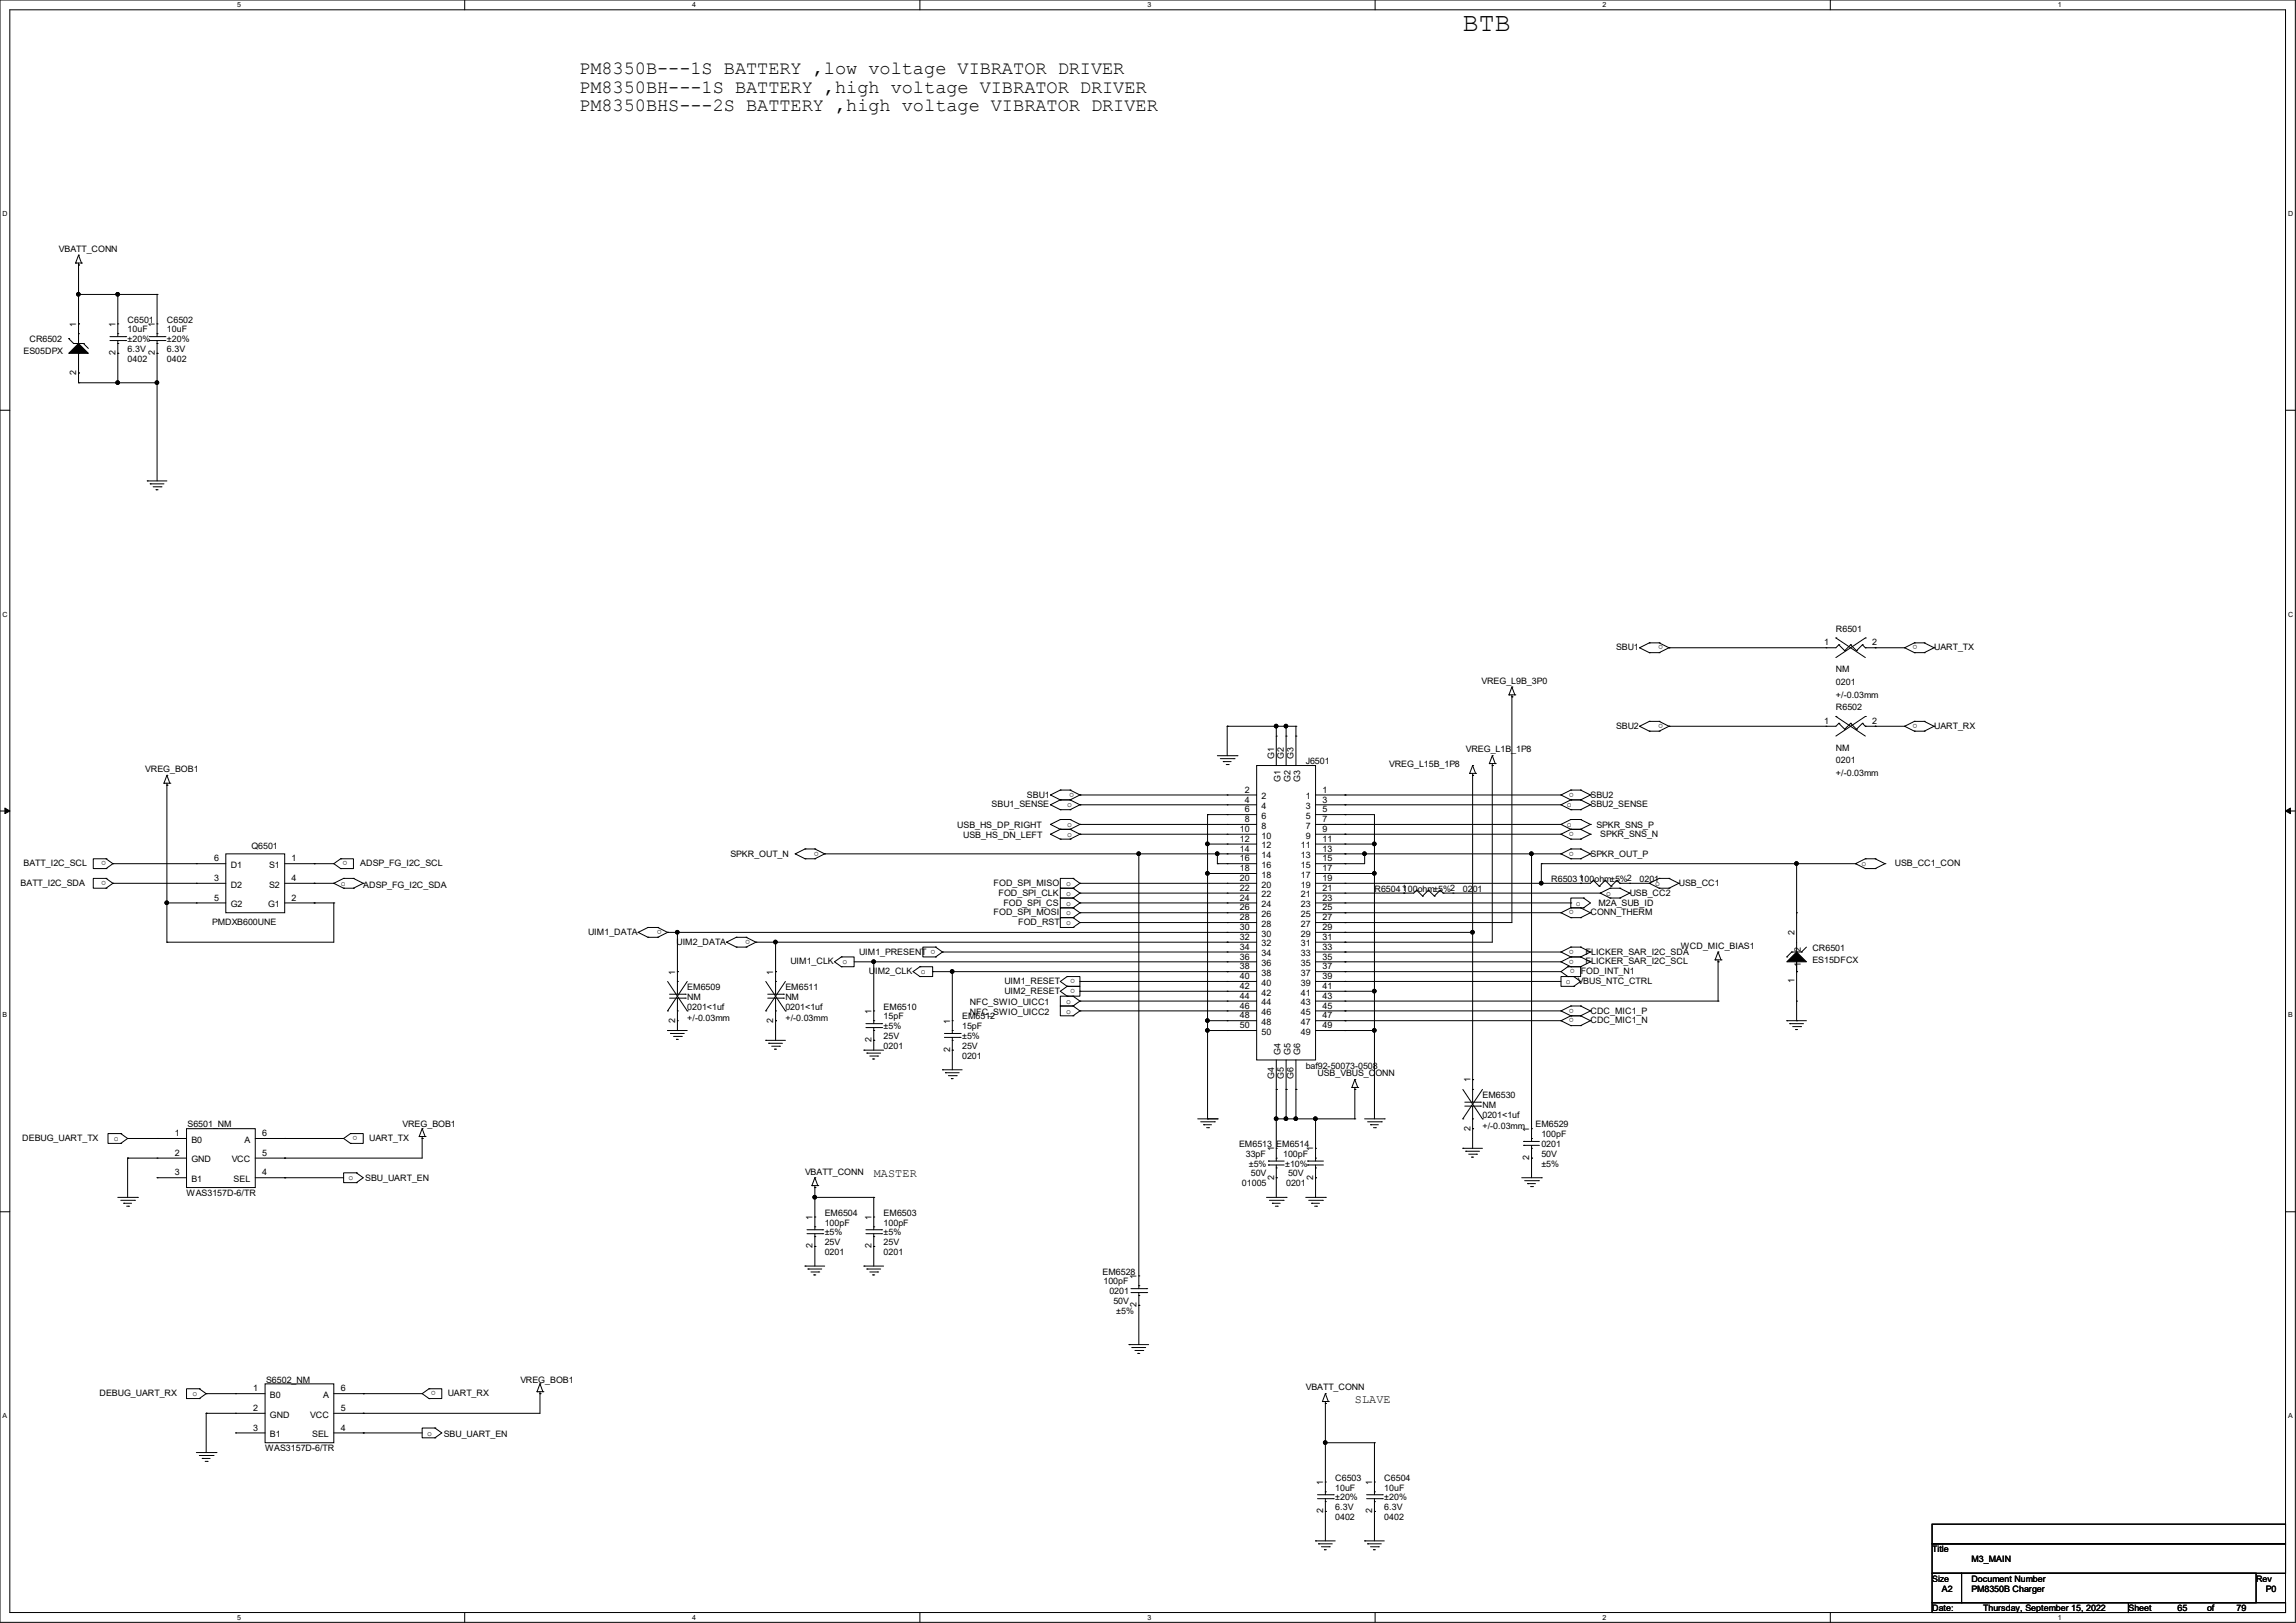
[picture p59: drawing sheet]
<svg xmlns="http://www.w3.org/2000/svg" width="297mm" height="210mm" viewBox="0 0 297 210" stroke-linecap="round" stroke-linejoin="round" font-family="sans-serif">
<defs><g id="words">
<text font-size="3.4" x="189.2" y="4">BTB</text>
<g font-size="2.4">
<text x="74.9" y="9.6">PM8350B---1S BATTERY ,low voltage VIBRATOR DRIVER</text>
<text x="74.9" y="12">PM8350BH---1S BATTERY ,high voltage VIBRATOR DRIVER</text>
<text x="74.9" y="14.4">PM8350BHS---2S BATTERY ,high voltage VIBRATOR DRIVER</text>
</g>
<g font-size="1.5">
<text x="113" y="152.4">MASTER</text>
<text x="175.3" y="181.6">SLAVE</text>
</g>
<g font-size="1.1">
<text x="7.6" y="32.6">VBATT_CONN</text>
<text x="16.5" y="41.7">C6501</text>
<text x="21.6" y="41.7">C6502</text>
<text x="3" y="45.8">ES05DPX</text>
<text x="3.8" y="44.3">CR6502</text>
<text x="9.9" y="42.3" transform="rotate(-90 9.9 42.3)">1</text>
<text x="14.9" y="46" transform="rotate(-90 14.9 46)">2</text>
<text x="14.9" y="42.3" transform="rotate(-90 14.9 42.3)">1</text>
<text x="16.5" y="43">10uF</text>
<text x="16.5" y="46.8">0402</text>
<text x="16.5" y="45.6">6.3V</text>
<text x="16.5" y="44.3">±20%</text>
<text x="20" y="46" transform="rotate(-90 20 46)">2</text>
<text x="20" y="42.3" transform="rotate(-90 20 42.3)">1</text>
<text x="21.6" y="43">10uF</text>
<text x="21.6" y="46.8">0402</text>
<text x="21.6" y="45.6">6.3V</text>
<text x="21.6" y="44.3">±20%</text>
<text x="9.9" y="48.5" transform="rotate(-90 9.9 48.5)">2</text>
<text x="215.1" y="83.5" transform="rotate(-180 215.1 83.5)">o</text>
<text x="236" y="83.5">1</text>
<text x="237.5" y="81.7">R6501</text>
<text x="242.2" y="83.5">2</text>
<text x="248" y="83.5" transform="rotate(-180 248 83.5)">o</text>
<text x="191.6" y="88.5">VREG_L9B_3P0</text>
<text x="209" y="84.2">SBU1</text>
<text x="237.5" y="87">NM</text>
<text x="237.5" y="88.6">0201</text>
<text x="250.2" y="84.2">UART_TX</text>
<text x="209" y="94.3">SBU2</text>
<text x="215.1" y="93.7" transform="rotate(-180 215.1 93.7)">o</text>
<text x="236" y="93.7">1</text>
<text x="237.5" y="91.9">R6502</text>
<text x="237.5" y="90.3">+/-0.03mm</text>
<text x="242.2" y="93.7">2</text>
<text x="248" y="93.7" transform="rotate(-180 248 93.7)">o</text>
<text x="250.2" y="94.3">UART_RX</text>
<text x="18.8" y="99.9">VREG_BOB1</text>
<text x="164.8" y="98.2" transform="rotate(-90 164.8 98.2)">G1</text>
<text x="165.7" y="101.2" transform="rotate(-90 165.7 101.2)">G1</text>
<text x="166.1" y="98.2" transform="rotate(-90 166.1 98.2)">G2</text>
<text x="166.9" y="101.2" transform="rotate(-90 166.9 101.2)">G2</text>
<text x="167.3" y="98.2" transform="rotate(-90 167.3 98.2)">G3</text>
<text x="168.2" y="101.2" transform="rotate(-90 168.2 101.2)">G3</text>
<text x="168.9" y="98.9">J6501</text>
<text x="179.7" y="99.3">VREG_L15B_1P8</text>
<text x="189.6" y="97.4">VREG_L1B_1P8</text>
<text x="237.5" y="97.1">NM</text>
<text x="237.5" y="98.8">0201</text>
<text x="237.5" y="100.4">+/-0.03mm</text>
<text x="123.8" y="107.1">USB_HS_DP_RIGHT</text>
<text x="128.3" y="104.5">SBU1_SENSE</text>
<text x="132.8" y="103.2">SBU1</text>
<text x="138.1" y="104.5">o</text>
<text x="138.1" y="107">o</text>
<text x="138.9" y="102.6" transform="rotate(-180 138.9 102.6)">o</text>
<text x="160.4" y="107.7">10</text>
<text x="161" y="102.6">2</text>
<text x="161" y="103.8">4</text>
<text x="161" y="105.1">6</text>
<text x="161" y="106.4">8</text>
<text x="163.2" y="103.4">2</text>
<text x="163.2" y="104.7">4</text>
<text x="163.2" y="106">6</text>
<text x="163.2" y="107.2">8</text>
<text x="168.9" y="103.4">1</text>
<text x="168.9" y="104.7">3</text>
<text x="168.9" y="106">5</text>
<text x="168.9" y="107.2">7</text>
<text x="171.1" y="102.6">1</text>
<text x="171.1" y="103.8">3</text>
<text x="171.1" y="105.1">5</text>
<text x="171.1" y="106.4">7</text>
<text x="171.1" y="107.7">9</text>
<text x="202.7" y="104.5">o</text>
<text x="202.7" y="107">o</text>
<text x="203.6" y="102.6" transform="rotate(-180 203.6 102.6)">o</text>
<text x="203.6" y="107.7" transform="rotate(-180 203.6 107.7)">o</text>
<text x="205.7" y="103.2">SBU2</text>
<text x="205.7" y="104.5">SBU2_SENSE</text>
<text x="206.5" y="107.1">SPKR_SNS_P</text>
<text x="3" y="112.1">BATT_I2C_SCL</text>
<text x="13.7" y="111.5" transform="rotate(-180 13.7 111.5)">o</text>
<text x="27.7" y="111.5">6</text>
<text x="29.8" y="112.3">D1</text>
<text x="32.5" y="109.8">Q6501</text>
<text x="34.8" y="112.3">S1</text>
<text x="37.7" y="111.5">1</text>
<text x="45" y="111.5" transform="rotate(-180 45 111.5)">o</text>
<text x="46.6" y="112.1">ADSP_FG_I2C_SCL</text>
<text x="94.5" y="110.8">SPKR_OUT_N</text>
<text x="105.9" y="110.2" transform="rotate(-180 105.9 110.2)">o</text>
<text x="124.6" y="108.4">USB_HS_DN_LEFT</text>
<text x="138.1" y="108.3">o</text>
<text x="160.4" y="108.9">12</text>
<text x="160.4" y="110.2">14</text>
<text x="160.4" y="111.5">16</text>
<text x="160.4" y="112.7">18</text>
<text x="163.2" y="108.5">10</text>
<text x="163.2" y="109.8">12</text>
<text x="163.2" y="111">14</text>
<text x="163.2" y="112.3">16</text>
<text x="163.2" y="113.6">18</text>
<text x="168.3" y="109.8">11</text>
<text x="168.3" y="111">13</text>
<text x="168.3" y="112.3">15</text>
<text x="168.3" y="113.6">17</text>
<text x="168.9" y="108.5">9</text>
<text x="171.1" y="108.9">11</text>
<text x="171.1" y="110.2">13</text>
<text x="171.1" y="111.5">15</text>
<text x="171.1" y="112.7">17</text>
<text x="203.6" y="110.2" transform="rotate(-180 203.6 110.2)">o</text>
<text x="205.7" y="110.8">SPKR_OUT_P</text>
<text x="207" y="108.3">SPKR_SNS_N</text>
<text x="240.8" y="112.1">o</text>
<text x="245.1" y="112.1">USB_CC1_CON</text>
<text x="2.7" y="114.6">BATT_I2C_SDA</text>
<text x="13.7" y="114" transform="rotate(-180 13.7 114)">o</text>
<text x="27.4" y="119.7">PMDXB600UNE</text>
<text x="27.7" y="114">3</text>
<text x="27.7" y="116.5">5</text>
<text x="29.8" y="114.9">D2</text>
<text x="29.8" y="117.4">G2</text>
<text x="34.7" y="117.4">G1</text>
<text x="34.8" y="114.9">S2</text>
<text x="37.7" y="116.5">2</text>
<text x="37.7" y="114">4</text>
<text x="44.1" y="114.6">o</text>
<text x="47" y="114.9">ADSP_FG_I2C_SDA</text>
<text x="128.5" y="114.6">FOD_SPI_MISO</text>
<text x="128.5" y="118.5">FOD_SPI_MOSI</text>
<text x="129.2" y="115.9">FOD_SPI_CLK</text>
<text x="129.8" y="117.2">FOD_SPI_CS</text>
<text x="131.7" y="119.7">FOD_RST</text>
<text x="137.9" y="114.6">o</text>
<text x="137.9" y="115.9">o</text>
<text x="137.9" y="117.2">o</text>
<text x="137.9" y="118.5">o</text>
<text x="137.9" y="119.7">o</text>
<text x="160.4" y="114">20</text>
<text x="160.4" y="115.3">22</text>
<text x="160.4" y="116.5">24</text>
<text x="160.4" y="117.8">26</text>
<text x="160.4" y="119.1">28</text>
<text x="163.2" y="114.9">20</text>
<text x="163.2" y="116.1">22</text>
<text x="163.2" y="117.4">24</text>
<text x="163.2" y="118.7">26</text>
<text x="163.2" y="119.9">28</text>
<text x="168.3" y="114.9">19</text>
<text x="168.3" y="116.1">21</text>
<text x="168.3" y="117.4">23</text>
<text x="168.3" y="118.7">25</text>
<text x="168.3" y="119.9">27</text>
<text x="171.1" y="114">19</text>
<text x="171.1" y="115.3">21</text>
<text x="171.1" y="116.5">23</text>
<text x="171.1" y="117.8">25</text>
<text x="171.1" y="119.1">27</text>
<text x="177.8" y="115.4">R6504 100ohm±5%2</text>
<text x="181.4" y="115.3">1</text>
<text x="189.2" y="115.4">0201</text>
<text x="200.7" y="114.1">R6503 100ohm±5%2</text>
<text x="203.6" y="117.8" transform="rotate(-180 203.6 117.8)">o</text>
<text x="203.8" y="117.2">o</text>
<text x="204.2" y="114">1</text>
<text x="205.7" y="118.5">CONN_THERM</text>
<text x="206.8" y="117.2">M2A_SUB_ID</text>
<text x="207.8" y="115.9">o</text>
<text x="210.8" y="115.9">USB_CC2</text>
<text x="212.1" y="114.1">0201</text>
<text x="214.1" y="114.6">o</text>
<text x="217.2" y="114.6">USB_CC1</text>
<text x="76.1" y="121">UIM1_DATA</text>
<text x="85.6" y="120.4" transform="rotate(-180 85.6 120.4)">o</text>
<text x="87.5" y="122.3">UIM2_DATA</text>
<text x="97" y="121.6" transform="rotate(-180 97 121.6)">o</text>
<text x="102.2" y="124.8">UIM1_CLK</text>
<text x="109" y="124.8">o</text>
<text x="111.1" y="123.5">UIM1_PRESENT</text>
<text x="121" y="122.9" transform="rotate(-180 121 122.9)">o</text>
<text x="160.4" y="120.4">30</text>
<text x="160.4" y="121.6">32</text>
<text x="160.4" y="122.9">34</text>
<text x="160.4" y="124.2">36</text>
<text x="160.4" y="125.4">38</text>
<text x="163.2" y="121.2">30</text>
<text x="163.2" y="122.5">32</text>
<text x="163.2" y="123.7">34</text>
<text x="163.2" y="125">36</text>
<text x="168.3" y="121.2">29</text>
<text x="168.3" y="122.5">31</text>
<text x="168.3" y="123.7">33</text>
<text x="168.3" y="125">35</text>
<text x="171.1" y="120.4">29</text>
<text x="171.1" y="121.6">31</text>
<text x="171.1" y="122.9">33</text>
<text x="171.1" y="124.2">35</text>
<text x="171.1" y="125.4">37</text>
<text x="203.6" y="122.9" transform="rotate(-180 203.6 122.9)">o</text>
<text x="203.6" y="124.2" transform="rotate(-180 203.6 124.2)">o</text>
<text x="203.7" y="125.4" transform="rotate(-180 203.7 125.4)">o</text>
<text x="205.1" y="123.5">FLICKER_SAR_I2C_SDA</text>
<text x="205.1" y="124.8">FLICKER_SAR_I2C_SCL</text>
<text x="217.4" y="122.8">WCD_MIC_BIAS1</text>
<text x="232.1" y="121" transform="rotate(-90 232.1 121)">2</text>
<text x="233" y="125.1" transform="rotate(-90 233 125.1)">1</text>
<text x="233" y="123.2" transform="rotate(-90 233 123.2)">2</text>
<text x="234.4" y="123">CR6501</text>
<text x="234.4" y="124.5">ES15DFCX</text>
<text x="87.3" y="126.1" transform="rotate(-90 87.3 126.1)">1</text>
<text x="88.9" y="128.1">EM6509</text>
<text x="88.9" y="129.4">NM</text>
<text x="88.9" y="130.6">0201&lt;1uf</text>
<text x="100" y="126.1" transform="rotate(-90 100 126.1)">1</text>
<text x="101.6" y="128.1">EM6511</text>
<text x="101.6" y="129.4">NM</text>
<text x="101.6" y="130.6">0201&lt;1uf</text>
<text x="112.4" y="126.1">UIM2_CLK</text>
<text x="112.7" y="131.2" transform="rotate(-90 112.7 131.2)">1</text>
<text x="114.3" y="130.6">EM6510</text>
<text x="114.3" y="131.9">15pF</text>
<text x="119.1" y="126.1">o</text>
<text x="124.5" y="131.9">EM6512</text>
<text x="125.5" y="130">NFC_SWIO_UICC1</text>
<text x="125.5" y="131.3">NFC_SWIO_UICC2</text>
<text x="129.9" y="127.3">UIM1_RESET</text>
<text x="129.9" y="128.6">UIM2_RESET</text>
<text x="137.9" y="129.9">o</text>
<text x="137.9" y="131.2">o</text>
<text x="139.1" y="126.7" transform="rotate(-180 139.1 126.7)">o</text>
<text x="139.1" y="128" transform="rotate(-180 139.1 128)">o</text>
<text x="160.4" y="126.7">40</text>
<text x="160.4" y="128">42</text>
<text x="160.4" y="129.2">44</text>
<text x="160.4" y="130.5">46</text>
<text x="160.4" y="131.8">48</text>
<text x="163.2" y="126.3">38</text>
<text x="163.2" y="127.6">40</text>
<text x="163.2" y="128.8">42</text>
<text x="163.2" y="130.1">44</text>
<text x="163.2" y="131.4">46</text>
<text x="168.3" y="126.3">37</text>
<text x="168.3" y="127.6">39</text>
<text x="168.3" y="128.8">41</text>
<text x="168.3" y="130.1">43</text>
<text x="168.3" y="131.4">45</text>
<text x="171.1" y="126.7">39</text>
<text x="171.1" y="128">41</text>
<text x="171.1" y="129.2">43</text>
<text x="171.1" y="130.5">45</text>
<text x="171.1" y="131.8">47</text>
<text x="202.6" y="127.3">o</text>
<text x="203.6" y="130.5" transform="rotate(-180 203.6 130.5)">o</text>
<text x="203.6" y="131.8" transform="rotate(-180 203.6 131.8)">o</text>
<text x="204.1" y="127.3">VBUS_NTC_CTRL</text>
<text x="204.5" y="126.1">FOD_INT_N1</text>
<text x="205.7" y="131.2">CDC_MIC1_P</text>
<text x="232.1" y="127.2" transform="rotate(-90 232.1 127.2)">1</text>
<text x="87.3" y="132.3" transform="rotate(-90 87.3 132.3)">2</text>
<text x="88.9" y="132.2">+/-0.03mm</text>
<text x="100" y="132.3" transform="rotate(-90 100 132.3)">2</text>
<text x="101.6" y="132.2">+/-0.03mm</text>
<text x="112.7" y="134.9" transform="rotate(-90 112.7 134.9)">2</text>
<text x="114.3" y="135.7">0201</text>
<text x="114.3" y="134.5">25V</text>
<text x="114.3" y="133.2">±5%</text>
<text x="122.9" y="136.1" transform="rotate(-90 122.9 136.1)">2</text>
<text x="122.9" y="132.5" transform="rotate(-90 122.9 132.5)">1</text>
<text x="124.5" y="133.2">15pF</text>
<text x="124.5" y="137">0201</text>
<text x="124.5" y="135.7">25V</text>
<text x="124.5" y="134.5">±5%</text>
<text x="160.4" y="133.1">50</text>
<text x="163.2" y="132.6">48</text>
<text x="163.2" y="133.9">50</text>
<text x="165.7" y="136.5" transform="rotate(-90 165.7 136.5)">G4</text>
<text x="166.9" y="136.5" transform="rotate(-90 166.9 136.5)">G5</text>
<text x="168.2" y="136.5" transform="rotate(-90 168.2 136.5)">G6</text>
<text x="168.3" y="132.6">47</text>
<text x="168.3" y="133.9">49</text>
<text x="171.1" y="133.1">49</text>
<text x="205.7" y="132.4">CDC_MIC1_N</text>
<text x="164.8" y="139.6" transform="rotate(-90 164.8 139.6)">G4</text>
<text x="166.1" y="139.6" transform="rotate(-90 166.1 139.6)">G5</text>
<text x="167.3" y="139.6" transform="rotate(-90 167.3 139.6)">G6</text>
<text x="168.9" y="138.3">baf92-50073-0508</text>
<text x="170.4" y="139.3">USB_VBUS_CONN</text>
<text x="190.2" y="140.1" transform="rotate(-90 190.2 140.1)">1</text>
<text x="191.8" y="142.1">EM6530</text>
<text x="191.8" y="143.3">NM</text>
<text x="2.9" y="147.7">DEBUG_UART_TX</text>
<text x="14.7" y="147.7">o</text>
<text x="22.6" y="147">1</text>
<text x="22.6" y="149.6">2</text>
<text x="24.3" y="145.9">S6501_NM</text>
<text x="24.8" y="147.9">B0</text>
<text x="31.6" y="147.9">A</text>
<text x="33.9" y="149.6">5</text>
<text x="33.9" y="147">6</text>
<text x="46.2" y="147" transform="rotate(-180 46.2 147)">o</text>
<text x="47.8" y="147.7">UART_TX</text>
<text x="52.1" y="145.9">VREG_BOB1</text>
<text x="160.3" y="148.4">EM6513</text>
<text x="161.2" y="149.7">33pF</text>
<text x="164.8" y="149" transform="rotate(-90 164.8 149)">1</text>
<text x="165.1" y="148.4">EM6514</text>
<text x="166" y="149.7">100pF</text>
<text x="169.9" y="149" transform="rotate(-90 169.9 149)">1</text>
<text x="190.2" y="146.3" transform="rotate(-90 190.2 146.3)">2</text>
<text x="191.8" y="144.6">0201&lt;1uf</text>
<text x="191.8" y="146.1">+/-0.03mm</text>
<text x="197.8" y="146.4" transform="rotate(-90 197.8 146.4)">1</text>
<text x="198.6" y="145.9">EM6529</text>
<text x="199.4" y="147.2">100pF</text>
<text x="199.4" y="148.4">0201</text>
<text x="199.4" y="149.7">50V</text>
<text x="22.6" y="152.1">3</text>
<text x="24.1" y="154.8">WAS3157D-6/TR</text>
<text x="24.8" y="150.4">GND</text>
<text x="24.8" y="153">B1</text>
<text x="30" y="150.4">VCC</text>
<text x="30.2" y="153">SEL</text>
<text x="33.9" y="152.1">4</text>
<text x="45.1" y="152.7">o</text>
<text x="47.2" y="152.9">SBU_UART_EN</text>
<text x="104.1" y="152">VBATT_CONN</text>
<text x="160.7" y="153.5">01005</text>
<text x="161.5" y="151">±5%</text>
<text x="161.8" y="152.2">50V</text>
<text x="164.8" y="152.6" transform="rotate(-90 164.8 152.6)">2</text>
<text x="166.2" y="151">±10%</text>
<text x="166.4" y="153.5">0201</text>
<text x="166.6" y="152.2">50V</text>
<text x="169.9" y="152.6" transform="rotate(-90 169.9 152.6)">2</text>
<text x="197.8" y="150.1" transform="rotate(-90 197.8 150.1)">2</text>
<text x="199.4" y="151">±5%</text>
<text x="105.1" y="161.5" transform="rotate(-90 105.1 161.5)">2</text>
<text x="105.1" y="157.9" transform="rotate(-90 105.1 157.9)">1</text>
<text x="106.7" y="157.3">EM6504</text>
<text x="106.7" y="158.6">100pF</text>
<text x="106.7" y="161.1">25V</text>
<text x="106.7" y="159.9">±5%</text>
<text x="112.7" y="161.5" transform="rotate(-90 112.7 161.5)">2</text>
<text x="112.7" y="157.9" transform="rotate(-90 112.7 157.9)">1</text>
<text x="114.3" y="157.3">EM6503</text>
<text x="114.3" y="158.6">100pF</text>
<text x="114.3" y="161.1">25V</text>
<text x="114.3" y="159.9">±5%</text>
<text x="106.7" y="162.4">0201</text>
<text x="114.3" y="162.4">0201</text>
<text x="142.6" y="164.9">EM6528</text>
<text x="142.8" y="166.2">100pF</text>
<text x="143.5" y="167.5">0201</text>
<text x="147" y="165.5" transform="rotate(-90 147 165.5)">1</text>
<text x="144" y="168.7">50V</text>
<text x="144.4" y="170">±5%</text>
<text x="147" y="169.2" transform="rotate(-90 147 169.2)">2</text>
<text x="34.4" y="178.9">S6502_NM</text>
<text x="67.3" y="178.9">VREG_BOB1</text>
<text x="168.9" y="179.9">VBATT_CONN</text>
<text x="12.9" y="180.7">DEBUG_UART_RX</text>
<text x="24.9" y="180.7">o</text>
<text x="32.8" y="180">1</text>
<text x="32.8" y="182.6">2</text>
<text x="32.8" y="185.1">3</text>
<text x="34.9" y="180.9">B0</text>
<text x="34.9" y="183.4">GND</text>
<text x="34.9" y="186">B1</text>
<text x="40.1" y="183.4">VCC</text>
<text x="40.4" y="186">SEL</text>
<text x="41.8" y="180.9">A</text>
<text x="44.1" y="185.1">4</text>
<text x="44.1" y="182.6">5</text>
<text x="44.1" y="180">6</text>
<text x="55.2" y="185.8">o</text>
<text x="56.4" y="180" transform="rotate(-180 56.4 180)">o</text>
<text x="57.4" y="185.9">SBU_UART_EN</text>
<text x="57.9" y="180.7">UART_RX</text>
<text x="34.3" y="187.8">WAS3157D-6/TR</text>
<text x="172.7" y="191.6">C6503</text>
<text x="179.1" y="191.6">C6504</text>
<text x="171.2" y="195.8" transform="rotate(-90 171.2 195.8)">2</text>
<text x="171.2" y="192.1" transform="rotate(-90 171.2 192.1)">1</text>
<text x="172.7" y="192.9">10uF</text>
<text x="172.7" y="196.7">0402</text>
<text x="172.7" y="195.4">6.3V</text>
<text x="172.7" y="194.1">±20%</text>
<text x="177.5" y="195.8" transform="rotate(-90 177.5 195.8)">2</text>
<text x="177.5" y="192.1" transform="rotate(-90 177.5 192.1)">1</text>
<text x="179.1" y="192.9">10uF</text>
<text x="179.1" y="196.7">0402</text>
<text x="179.1" y="195.4">6.3V</text>
<text x="179.1" y="194.1">±20%</text>
<text x="249.9" y="200.9">Title</text>
<text x="255" y="202.1">M3_MAIN</text>
<text x="249.9" y="204.7">Size</text>
<text x="249.9" y="208.5">Date:</text>
<text x="251.2" y="206">A2</text>
<text x="255" y="204.7">Document Number</text>
<text x="255" y="206">PM8350B Charger</text>
<text x="256.5" y="208.5">Thursday, September 15, 2022</text>
<text x="275.3" y="208.5">Sheet</text>
<text x="281.7" y="208.5">65</text>
<text x="285.5" y="208.5">of</text>
<text x="289.3" y="208.5">79</text>
<text x="291.9" y="204.7">Rev</text>
<text x="293.1" y="206">P0</text>
</g>
<g font-size=".9">
<text x="30.7" y=".9">5</text>
<text x="89.5" y=".9">4</text>
<text x="148.4" y=".9">3</text>
<text x="207.3" y=".9">2</text>
<text x="266.2" y=".9">1</text>
<text x=".3" y="28">D</text>
<text x="296" y="28">D</text>
<text x=".3" y="79.8">C</text>
<text x="296" y="79.8">C</text>
<text x=".3" y="131.7">B</text>
<text x="296" y="131.7">B</text>
<text x=".3" y="183.5">A</text>
<text x="296" y="183.5">A</text>
<text x="30.7" y="209.6">5</text>
<text x="89.5" y="209.6">4</text>
<text x="148.4" y="209.6">3</text>
<text x="207.3" y="209.6">2</text>
<text x="266.2" y="209.6">1</text>
</g>
</g></defs>
<path d="M0 0h296.9v209.9h-296.9zM1.3 1.3h294.4v207.4h-294.4z" fill="none" stroke="#000" stroke-width=".13"/>
<g fill="#fff">
<path d="M30.7 .1h.5v1h-.5z"/>
<path d="M30.7 208.8h.5v1h-.5z"/>
</g>
<path d="M60.1 0v1.3M60.1 208.7v1.2" fill="none" stroke="#000" stroke-width=".13"/>
<g fill="#fff">
<path d="M89.5 .1h.5v1h-.5z"/>
<path d="M89.5 208.8h.5v1h-.5z"/>
</g>
<path d="M119 0v1.3M119 208.7v1.2" fill="none" stroke="#000" stroke-width=".13"/>
<g fill="#fff">
<path d="M148.4 .1h.5v1h-.5z"/>
<path d="M148.4 208.8h.5v1h-.5z"/>
</g>
<path d="M177.9 0v1.3M177.9 208.7v1.2" fill="none" stroke="#000" stroke-width=".13"/>
<g fill="#fff">
<path d="M207.3 .1h.5v1h-.5z"/>
<path d="M207.3 208.8h.5v1h-.5z"/>
</g>
<path d="M236.8 0v1.3M236.8 208.7v1.2" fill="none" stroke="#000" stroke-width=".13"/>
<g fill="#fff">
<path d="M266.2 .1h.5v1h-.5z"/>
<path d="M266.2 208.8h.5v1h-.5z"/>
<path d="M.3 27.2h.7v1h-.7z"/>
<path d="M296 27.2h.6v1h-.6z"/>
<path d="M.3 79h.7v1h-.7z"/>
<path d="M296 79h.6v1h-.6z"/>
</g>
<path d="M0 53.1h1.3M295.7 53.1h1.2" fill="none" stroke="#000" stroke-width=".13"/>
<g fill="#fff">
<path d="M.3 130.9h.6v1h-.6z"/>
<path d="M296 130.9h.6v1h-.6z"/>
</g>
<path d="M0 104.9h1.3M295.7 104.9h1.2" fill="none" stroke="#000" stroke-width=".13"/>
<path d="M.6 104.6l.7 .3-.7 .4zM295.7 104.9l.6-.3v.7z" fill="#000" stroke="#000" stroke-width=".13"/>
<g fill="#fff">
<path d="M.3 182.7h.6v1h-.6z"/>
<path d="M296 182.7h.5v1h-.5z"/>
</g>
<g fill="none" stroke="#000" stroke-width=".13">
<path d="M9.8 34h.1M9.8 34h.7M10.2 34.3h.1M10.2 33h.1M10.2 38.1h.1M10.2 34v10.4M10.2 33l-.4 1M10.2 33l.3 1M10.2 38.1h10.1M10.5 34h.1M15.2 38.1h.1M15.2 38.1v5.5"/>
<path d="M20.3 38.1h.1M20.3 38.1v5.5M8.9 43.8h.1M8.9 43.8l.6 .6M9.5 44.4h.1M9.5 44.4h1.3M10.2 45.7h.1M10.2 43.2h.1M10.2 48.3h.1M10.2 41.9h.1M10.2 49.5h.1M10.2 45.7v3.8"/>
<path d="M10.2 49.5h10.1M10.8 44.4h.1M10.8 44.4l.6 .7M14.2 43.6h2.1M14.2 44.1h2.1M15.2 43.2h.1M15.2 44.4h.1M15.2 41.9h.1M15.2 45.7h.1M15.2 49.5h.1M15.2 44.1v5.4M16.3 43.6h.1"/>
<path d="M16.3 44.1h.1M19.3 43.6h2M19.3 44.1h2M20.3 43.2h.1M20.3 44.4h.1M20.3 41.9h.1M20.3 45.7h.1M20.3 49.5h.1M20.3 44.1v18.1M21.3 43.6h.1M21.3 44.1h.1M19 62.2h.1"/>
<path d="M19 62.2h2.6M19.4 62.6h.1M19.4 62.6h1.8M19.8 63h1M20.2 63.4h.1M20.2 63.4h.2M20.8 63h.1M157.5 97.8h2.5M157.9 98.2h1.7M158.2 98.6h.1M158.2 98.6h1.1M158.6 98.9h.3"/>
<path d="M158.7 94h.1M158.7 94h8.9M158.7 94v3.8M158.9 98.9h.1M159.6 98.2h.1M160 97.8h.1M162.6 99.1h7.6v38.1h-7.6zM165.1 95.2h.1M165.1 94h.1M165.1 94v5.1M166.4 95.2h.1M166.4 94h.1"/>
<path d="M166.4 94v5.1M167.6 95.2h.1M167.6 94h.1M167.6 94v5.1M190.5 99.1h.1M190.5 99.1l-.4 1M190.5 99.1l.4 1M192.7 98.8h.1M192.7 98.8h.7M193 99.1h.1M193 97.8h.1M193 98.8v23.1h-22.8"/>
<path d="M193 97.8l-.3 1M193 97.8l.4 1M193.4 98.8h.1M195.2 89.9h.1M195.2 89.9h.8M195.6 90.2h.1M195.6 88.9h.1M195.6 89.9v29.5h-25.4M195.6 88.9l.4 1M195.6 88.9l-.4 1M196 89.9h.1M212.1 83.8h.1"/>
<path d="M212.1 94h.1M212.1 83.8l1.3 .7M212.1 94l1.3 .6M213.4 84.5h.1M213.4 83.2h.1M213.4 94.6h.1M213.4 93.3h.1M213.4 84.5h1.2M213.4 83.2h1.2M213.4 83.2l-1.3 .6M213.4 94.6h1.2M213.4 93.3h1.2"/>
<path d="M213.4 93.3l-1.3 .7M214.6 84.5h.1M214.6 83.2h.1M214.6 94.6h.1M214.6 93.3h.1M214.6 83.2l1.3 .6M214.6 93.3l1.3 .7M215.9 83.8h.1M215.9 94h.1M215.9 83.8l-1.3 .7M215.9 94l-1.3 .6M236.2 94h.1"/>
<path d="M236.2 83.8h.1M237.5 92.7h.1M237.5 82.5h.1M237.5 92.7l3.8 2.5M237.5 82.5l3.8 2.6M237.9 93.6h.1M237.9 83.4h.1M237.9 93.6l-.4 .4h-21.6M237.9 93.6l.7 .8M237.9 83.4l-.4 .4h-21.6M237.9 83.4l.7 .8M238.6 94.4h.1"/>
<path d="M238.6 84.2h.1M239.4 93.6h.1M239.4 83.4h.1M239.4 93.6l-.8 .8M239.4 93.6l.8 .8M239.4 83.4l-.8 .8M239.4 83.4l.8 .8M240.2 94.4h.1M240.2 84.2h.1M240.9 93.6h.1M240.9 83.4h.1M240.9 93.6l-.7 .8"/>
<path d="M240.9 93.6l.4 .4M240.9 83.4l-.7 .8M240.9 83.4l.4 .4M241.3 94h.1M241.3 92.7h.1M241.3 83.8h.1M241.3 82.5h.1M241.3 92.7l-3.8 2.5M241.3 94h5.1M241.3 82.5l-3.8 2.6M241.3 83.8h5.1M242.6 94h.1"/>
<path d="M242.6 83.8h.1M246.4 83.8h.1M246.4 94h.1M246.4 83.8l1.2 .7M246.4 94l1.2 .6M247.6 84.5h.1M247.6 83.2h.1M247.6 94.6h.1M247.6 93.3h.1M247.6 84.5h1.3M247.6 83.2h1.3M247.6 83.2l-1.2 .6"/>
<path d="M247.6 94.6h1.3M247.6 93.3h1.3M247.6 93.3l-1.2 .7M248.9 84.5h.1M248.9 83.2h.1M248.9 94.6h.1M248.9 93.3h.1M248.9 83.2l1.3 .6M248.9 93.3l1.3 .7M250.2 83.8h.1M250.2 94h.1M250.2 83.8l-1.3 .7"/>
<path d="M250.2 94l-1.3 .6M13.7 112.4h.1M13.7 111.1h.1M13.7 111.1h-1.6v1.3h1.6M13.7 114.9h.1M13.7 113.7h.1M13.7 113.7h-1.6v1.2h1.6M13.7 111.1l.9 .7M13.7 113.7l.9 .6M14.6 111.8h.1M14.6 114.3h.1M14.6 111.8l-.9 .6"/>
<path d="M14.6 114.3l-.9 .6M14.6 111.8h14.6M14.6 114.3h14.6M21.2 101.3h.1M21.2 101.3h.8M21.6 101.6h.1M21.6 100.3h.1M21.6 116.8h.1M21.6 101.3v20.6M21.6 100.3l.4 1M21.6 100.3l-.4 1M21.6 116.8h7.6"/>
<path d="M22 101.3h.1M25.4 114.3h.1M25.4 116.8h.1M25.4 111.8h.1M29.2 110.5h7.6v7.6h-7.6zM36.8 111.8h6.4M36.8 116.8h6.4M36.8 114.3h6.4M40.6 111.8h.1M40.6 116.8h.1M40.6 114.3h.1M43.2 114.3h.1"/>
<path d="M43.2 116.8h.1M43.2 111.8l.9 .6M43.2 114.3l1.2 .6M43.2 116.8v5.1h-21.6M44.1 112.4h.1M44.1 111.1h.1M44.1 111.1h1.6v1.3h-1.6M44.1 111.1l-.9 .7M44.4 113.7h.1M44.4 114.9h.1M44.4 113.7l-1.2 .6M44.4 113.7h1.3"/>
<path d="M44.4 114.9h1.3M45.7 113.7h.1M45.7 114.9h.1M45.7 113.7l1.3 .6M47 114.3h.1M47 114.3l-1.3 .6M102.9 110.5h.1M102.9 110.5l1.2 .6M104.1 111.1h.1M104.1 109.9h.1M104.1 111.1h1.3M104.1 109.9h1.3"/>
<path d="M104.1 109.9l-1.2 .6M105.4 111.1h.1M105.4 109.9h.1M105.4 109.9l1.3 .6M106.7 110.5h.1M106.7 110.5l-1.3 .6M106.7 110.5h55.9M135.9 102.9h.1M135.9 104.1h.1M135.9 106.7h.1M135.9 107.9h.1M135.9 102.9l1.3 .6"/>
<path d="M135.9 104.1l1.3 .7M135.9 106.7l1.3 .6M135.9 107.9l1.3 .7M137.2 103.5h.1M137.2 102.2h.1M137.2 104.8h.1M137.2 106h.1M137.2 107.3h.1M137.2 108.6h.1M137.2 103.5h1.2M137.2 102.2h1.2M137.2 102.2l-1.3 .7"/>
<path d="M137.2 103.5l-1.3 .6M137.2 104.8h1.2M137.2 106l-1.3 .7M137.2 106h1.2M137.2 107.3h1.2M137.2 107.3l-1.3 .6M137.2 108.6h1.2M138.4 103.5h.1M138.4 102.2h.1M138.4 104.8h.1M138.4 106h.1M138.4 107.3h.1"/>
<path d="M138.4 108.6h.1M138.4 102.2l1.3 .7M138.4 103.5l1.3 .6M138.4 106l1.3 .7M138.4 107.3l1.3 .6M138.8 113.7h.1M138.8 114.9h.1M138.8 113.7h-1.6v1.2h1.6M138.8 116.2h.1M138.8 114.9h-1.6v1.3h1.6M138.8 117.5h.1M138.8 116.2h-1.6v1.3h1.6"/>
<path d="M138.8 118.7h.1M138.8 117.5h-1.6v1.2h1.6M138.8 118.7h-1.6v1.3h1.6M138.8 113.7l.9 .6M138.8 114.9l.9 .7M138.8 116.2l.9 .6M138.8 117.5l.9 .6M138.8 118.7l.9 .7M139.7 102.9h.1M139.7 104.1h.1M139.7 106.7h.1M139.7 107.9h.1"/>
<path d="M139.7 114.3h.1M139.7 115.6h.1M139.7 116.8h.1M139.7 118.1h.1M139.7 119.4h.1M139.7 102.9l-1.3 .6M139.7 104.1l-1.3 .7M139.7 106.7l-1.3 .6M139.7 107.9l-1.3 .7M139.7 114.3l-.9 .6M139.7 115.6l-.9 .6M139.7 116.8l-.9 .7"/>
<path d="M139.7 118.1l-.9 .6M139.7 119.4l-.9 .6M139.7 116.8h22.9M139.7 114.3h22.9M139.7 115.6h22.9M139.7 102.9h22.9M139.7 104.1h22.9M139.7 106.7h22.9M139.7 107.9h22.9M139.7 118.1h22.9M139.7 119.4h22.9M147.3 110.5h.1"/>
<path d="M147.3 110.5v56.3M156.2 109.2h.1M156.2 105.4h.1M156.2 113h.1M156.2 105.4h6.4M156.2 109.2h6.4M156.2 113h6.4M156.2 105.4v39.4M157.5 110.5h.1M157.5 111.8h.1M157.5 111.8h5.1M157.5 110.5v1.3"/>
<path d="M158.7 102.9h.1M158.7 104.1h.1M158.7 105.4h.1M158.7 106.7h.1M158.7 107.9h.1M158.7 109.2h.1M158.7 110.5h.1M158.7 111.8h.1M158.7 113h.1M158.7 114.3h.1M158.7 115.6h.1M158.7 116.8h.1"/>
<path d="M158.7 118.1h.1M158.7 119.4h.1M170.2 105.4h7.6v39.4M170.2 116.8h33M170.2 102.9h31.7M170.2 104.1h31.7M170.2 106.7h31.7M170.2 107.9h31.7M170.2 109.2h7.6M170.2 110.5h31.7M170.2 113h7.6M170.2 118.1h31.7"/>
<path d="M174 102.9h.1M174 104.1h.1M174 105.4h.1M174 106.7h.1M174 107.9h.1M174 109.2h.1M174 110.5h.1M174 111.8h.1M174 113h.1M174 114.3h.1M174 115.6h.1M174 116.8h.1"/>
<path d="M174 118.1h.1M174 119.4h.1M176.5 110.5h.1M176.5 110.5v1.3h-6.3M177.8 109.2h.1M177.8 113h.1M181.6 115.6h.1M183.3 115.2h.1M183.3 115.2l-.4 .4h-12.7M183.3 115.2l.7 .8M184 116h.1M184.8 115.2h.1"/>
<path d="M184.8 115.2l-.8 .8M184.8 115.2l.7 .8M185.5 116h.1M186.3 115.2h.1M186.3 115.2l-.8 .8M186.3 115.2l.4 .4M186.7 115.6h.1M186.7 115.6h20.3M188 115.6h.1M190.1 100.1h.1M190.1 100.1h.8M190.5 100.3h.1"/>
<path d="M190.5 100.1v42.5M190.9 100.1h.1M198.1 110.5h.1M198.1 110.5v37.2M199.4 111.8h.1M199.4 114.3h.1M199.4 111.8h40.6M199.4 111.8v2.5M201.9 102.9h.1M201.9 104.1h.1M201.9 106.7h.1M201.9 107.9h.1"/>
<path d="M201.9 110.5h.1M201.9 118.1h.1M201.9 102.9l1.3 .6M201.9 104.1l1.3 .7M201.9 106.7l1.3 .6M201.9 107.9l1.3 .7M201.9 110.5l1.3 .6M201.9 118.1l1.3 .6M203.2 103.5h.1M203.2 102.2h.1M203.2 104.8h.1M203.2 106h.1"/>
<path d="M203.2 107.3h.1M203.2 108.6h.1M203.2 111.1h.1M203.2 109.9h.1M203.2 118.7h.1M203.2 117.5h.1M203.2 116.8h.1M203.2 103.5h1.3M203.2 102.2h1.3M203.2 102.2l-1.3 .7M203.2 104.8h1.3M203.2 103.5l-1.3 .6"/>
<path d="M203.2 106h1.3M203.2 107.3h1.3M203.2 106l-1.3 .7M203.2 108.6h1.3M203.2 107.3l-1.3 .6M203.2 111.1h1.3M203.2 109.9h1.3M203.2 109.9l-1.3 .6M203.2 117.5l-1.3 .6M203.2 118.7h1.3M203.2 117.5h1.3M204.5 103.5h.1"/>
<path d="M204.5 102.2h.1M204.5 104.8h.1M204.5 106h.1M204.5 107.3h.1M204.5 108.6h.1M204.5 111.1h.1M204.5 109.9h.1M204.5 118.7h.1M204.5 117.5h.1M204.5 114.3h.1M204.5 102.2l1.2 .7M204.5 103.5l1.2 .6"/>
<path d="M204.5 106l1.2 .7M204.5 107.3l1.2 .6M204.5 109.9l1.2 .6M204.5 117.5l1.2 .6M204.9 116.2h.1M204.9 117.5h.1M204.9 116.2h-1.7v1.3h1.7M204.9 116.2l.8 .6-.8 .7M205.7 102.9h.1M205.7 104.1h.1M205.7 106.7h.1M205.7 107.9h.1"/>
<path d="M205.7 110.5h.1M205.7 118.1h.1M205.7 102.9l-1.2 .6M205.7 104.1l-1.2 .7M205.7 106.7l-1.2 .6M205.7 107.9l-1.2 .7M205.7 110.5l-1.2 .6M205.7 118.1l-1.2 .6M206.1 113.9h.1M206.1 113.9l-.4 .4h-35.5M206.1 113.9l.8 .8M206.9 114.7h.1"/>
<path d="M207 115.6h.1M207 115.6l1.3 .6M207.6 113.9h.1M207.6 113.9l-.7 .8M207.6 113.9l.8 .8M208.3 114.9h.1M208.3 116.2h.1M208.3 114.9h1.2M208.3 114.9l-1.3 .7M208.3 116.2h1.2M208.4 114.7h.1M209.2 113.9h.1"/>
<path d="M209.2 113.9l-.8 .8M209.2 113.9l.3 .4M209.5 114.9h.1M209.5 116.2h.1M209.5 114.3h.1M209.5 114.9l1.3 .7M209.5 114.3h3.9M210.8 115.6h.1M210.8 114.3h.1M210.8 115.6l-1.3 .6M213.4 114.3h.1M213.4 114.3l1.2 .6"/>
<path d="M214.6 113.7h.1M214.6 114.9h.1M214.6 113.7h1.3M214.6 114.9h1.3M214.6 113.7l-1.2 .6M215.9 113.7h.1M215.9 114.9h.1M215.9 113.7l1.3 .6M217.2 114.3h.1M217.2 114.3l-1.3 .6M232.4 118.1h.1M232.4 111.8h.1"/>
<path d="M232.4 111.8v11.4M240 111.8h.1M240 111.8l1.3 .6M241.3 111.1h.1M241.3 112.4h.1M241.3 111.1h1.3M241.3 111.1l-1.3 .7M241.3 112.4h1.3M242.6 111.1h.1M242.6 112.4h.1M242.6 111.1l1.2 .7M243.8 111.8h.1"/>
<path d="M243.8 111.8l-1.2 .6M21.6 121.9h.1M82.5 120.6h.1M82.5 120.6l1.3 .7M83.8 121.3h.1M83.8 120h.1M83.8 121.3h1.3M83.8 120h1.3M83.8 120l-1.3 .6M85.1 121.3h.1M85.1 120h.1M85.1 120l1.3 .6"/>
<path d="M86.4 133.3h.1M86.4 120.6h.1M86.4 130.8h.1M86.4 133.3h2.5M86.4 120.6l-1.3 .7M86.4 127l2.5 3.8M86.4 120.6h76.2M86.6 128.7h2M86.6 129.2h2M86.7 133.7h.1M86.7 133.7h1.8M87.1 134.1h1"/>
<path d="M87.5 134.5h.1M87.5 134.5h.3M87.6 127h.1M87.6 130.8h.1M87.6 125.7h.1M87.6 132.1h.1M87.6 120.6h.1M87.6 133.3h.1M87.6 120.6v8.1M87.6 129.2v4.1M88.1 134.1h.1M88.6 128.7h.1"/>
<path d="M88.6 129.2h.1M88.9 130.8h.1M88.9 127l-2.5 3.8M94 121.9h.1M94 121.9l1.2 .7M95.2 122.6h.1M95.2 121.3h.1M95.2 121.3h1.3M95.2 122.6h1.3M95.2 121.3l-1.2 .6M96.5 122.6h.1M96.5 121.3h.1"/>
<path d="M96.5 121.3l1.3 .6M97.8 121.9h.1M97.8 121.9l-1.3 .7M97.8 121.9h64.8M99.1 134.6h.1M99.1 130.8h.1M99.1 134.6h2.5M99.1 127l2.5 3.8M99.3 128.7h2M99.3 129.2h2M99.4 135h.1M99.4 135h1.8"/>
<path d="M99.8 135.4h1M100.2 135.8h.1M100.2 135.8h.3M100.3 127h.1M100.3 130.8h.1M100.3 125.7h.1M100.3 132.1h.1M100.3 121.9h.1M100.3 121.9v6.8M100.3 129.2v5.4M100.8 135.4h.1M101.3 128.7h.1"/>
<path d="M101.3 129.2h.1M101.6 130.8h.1M101.6 127l-2.5 3.8M108.8 123.8h.1M108.8 125.1h.1M108.8 123.8h1.7v1.3h-1.7M108.8 123.8l-.9 .7 .9 .6M110.5 124.5h52.1M111.8 135.9h.1M111.8 135.9h2.5M112 132.5h2M112 133h2"/>
<path d="M112.1 136.3h.1M112.1 136.3h1.8M112.5 136.7h1M112.9 137h.1M112.9 137h.3M113 132.1h.1M113 133.3h.1M113 130.8h.1M113 134.6h.1M113 124.5h.1M113 124.5v8M113 133v2.9"/>
<path d="M113.5 136.7h.1M114 132.5h.1M114 133h.1M119 125.1h.1M119 126.4h.1M119 125.1h1.6v1.3h-1.6M119 125.1l-.9 .6 .9 .7M120.6 125.7h.1M120.6 125.7h42M121 123.8h.1M121 122.6h.1M121 122.6h-1.6v1.2h1.6"/>
<path d="M121 122.6l.9 .6M121.9 138.4h.1M121.9 123.2h.1M121.9 138.4h2.6M121.9 123.2l-.9 .6M121.9 123.2h40.7M122.2 133.7h2M122.2 134.2h2M122.3 138.8h.1M122.3 138.8h1.8M122.7 139.2h1M123.1 139.6h.1"/>
<path d="M123.1 139.6h.2M123.2 133.3h.1M123.2 134.6h.1M123.2 132.1h.1M123.2 135.9h.1M123.2 125.7h.1M123.2 125.7v8M123.2 134.2v4.2M123.7 139.2h.1M124.2 133.7h.1M124.2 134.2h.1M138 127.6h.1"/>
<path d="M138 126.4h.1M138 126.4h1.7v1.2h-1.7M138 128.9h.1M138 127.6h1.7v1.3h-1.7M138 126.4l-.8 .6 .8 .6M138 127.6l-.8 .7 .8 .6M138.8 120h.1M138.8 128.9h.1M138.8 130.2h.1M138.8 128.9h-1.6v1.3h1.6M138.8 131.4h.1M138.8 130.2h-1.6v1.2h1.6"/>
<path d="M138.8 128.9l.9 .6M138.8 130.2l.9 .6M139.7 127h.1M139.7 128.3h.1M139.7 129.5h.1M139.7 130.8h.1M139.7 129.5l-.9 .7M139.7 130.8l-.9 .6M139.7 127h22.9M139.7 128.3h22.9M139.7 129.5h22.9M139.7 130.8h22.9"/>
<path d="M156.2 132.1h.1M156.2 133.3h.1M156.2 132.1h6.4M156.2 133.3h6.4M158.7 120.6h.1M158.7 121.9h.1M158.7 123.2h.1M158.7 124.5h.1M158.7 125.7h.1M158.7 127h.1M158.7 128.3h.1M158.7 129.5h.1"/>
<path d="M158.7 130.8h.1M158.7 132.1h.1M158.7 133.3h.1M165.1 137.2v13M166.4 137.2v7.6M167.6 137.2v7.6M170.2 132.1h31.7M170.2 133.3h7.6M170.2 123.2h31.7M170.2 120.6h20.3M170.2 124.5h31.7M170.2 125.7h31.7"/>
<path d="M170.2 127h31.7M170.2 128.3h7.6M170.2 129.5h52M170.2 130.8h31.7M174 120.6h.1M174 121.9h.1M174 123.2h.1M174 124.5h.1M174 125.7h.1M174 127h.1M174 128.3h.1M174 129.5h.1"/>
<path d="M174 130.8h.1M174 132.1h.1M174 133.3h.1M175.3 139.7h.1M175.3 139.7l-.4 1M175.3 139.7l.3 1M177.8 128.3h.1M177.8 133.3h.1M190.5 139.7h.1M201.9 123.2h.1M201.9 124.5h.1M201.9 130.8h.1"/>
<path d="M201.9 132.1h.1M201.9 123.2l1.3 .6M201.9 124.5l1.3 .6M201.9 125.7l.9 .7M201.9 130.8l1.3 .6M201.9 132.1l1.3 .6M202.8 126.4h.1M202.8 125.1h.1M202.8 125.1h1.7v1.3h-1.7M202.8 125.1l-.9 .6M203.2 123.8h.1M203.2 122.6h.1"/>
<path d="M203.2 125.1h.1M203.2 131.4h.1M203.2 130.2h.1M203.2 132.7h.1M203.2 122.6h1.3M203.2 123.8h1.3M203.2 122.6l-1.3 .6M203.2 125.1h1.3M203.2 123.8l-1.3 .7M203.2 131.4h1.3M203.2 130.2l-1.3 .6M203.2 130.2h1.3"/>
<path d="M203.2 132.7h1.3M203.2 131.4l-1.3 .7M203.6 126.4h.1M203.6 127.6h.1M203.6 126.4h-1.7v1.2h1.7M203.6 126.4l.9 .6-.9 .6M204.5 123.8h.1M204.5 122.6h.1M204.5 125.1h.1M204.5 131.4h.1M204.5 130.2h.1M204.5 132.7h.1"/>
<path d="M204.5 122.6l1.2 .6M204.5 123.8l1.2 .7M204.5 130.2l1.2 .6M204.5 131.4l1.2 .7M205.7 123.2h.1M205.7 124.5h.1M205.7 130.8h.1M205.7 132.1h.1M205.7 123.2l-1.2 .6M205.7 124.5l-1.2 .6M205.7 130.8l-1.2 .6M205.7 132.1l-1.2 .6"/>
<path d="M221.9 124.2h.1M221.9 124.2h.7M222.2 124.5h.1M222.2 123.2h.1M222.2 129.5h.1M222.2 124.2v5.3M222.2 123.2l-.3 1M222.2 123.2l.4 1M222.6 124.2h.1M231.1 132.1h.1M231.1 123.8h.1M231.1 132.1h2.6"/>
<path d="M231.5 132.5h.1M231.5 132.5h1.8M231.8 123.2h.1M231.8 123.2h1.2M231.8 123.2l-.7 .6M231.9 132.8h1M232.3 133.2h.1M232.3 133.2h.2M232.4 123.2h.1M232.4 125.7h.1M232.4 129.5h.1M232.4 132.1h.1"/>
<path d="M232.4 124.5v7.6M232.9 132.8h.1M233 123.2h.1M233.7 122.6l-.7 .6M0 156.8h1.3M15.2 154.9h2.6M15.6 146.7h.1M15.6 148h.1M15.6 146.7h-1.6v1.3h1.6M15.6 155.3h1.8M15.6 146.7l.9 .6M16 155.7h.1"/>
<path d="M16 155.7h1M16.4 156.1h.2M16.5 147.3h.1M16.5 149.9h.1M16.5 147.3l-.9 .7M16.5 147.3h7.6M16.5 149.9h7.6M16.5 149.9v5M16.6 156.1h.1M17.4 155.3h.1M17.8 154.9h.1M20.3 147.3h.1"/>
<path d="M20.3 149.9h.1M20.3 152.4h.1M20.3 152.4h3.8M24.1 146h8.9v7.7h-8.9zM33 152.4h11.4M33 147.3h11.4M36.8 152.4h.1M36.8 149.9h.1M36.8 147.3h.1M44.4 147.3l.9 .7M45.3 148h.1M45.3 146.7h.1"/>
<path d="M45.3 146.7h1.7v1.3h-1.7M45.3 146.7l-.9 .6M46.1 151.8h.1M46.1 153h.1M46.1 151.8h-1.7v1.2h1.7M46.1 151.8l.9 .6-.9 .6M54.2 147.1h.1M54.2 147.1h.8M54.6 147.3h.1M54.6 146h.1M54.6 147.1v2.8h-21.6M54.6 146l-.4 1.1"/>
<path d="M54.6 146l.4 1.1M55 147.1h.1M104.4 159.1h2M104.4 159.6h2M105 153.4h.1M105 153.4h.8M105.4 153.7h.1M105.4 152.4h.1M105.4 158.7h.1M105.4 157.5h.1M105.4 154.9h.1M105.4 154.9h7.6"/>
<path d="M105.4 153.4v5.7M105.4 159.6v4.2M105.4 152.4l-.4 1M105.4 152.4l.4 1M105.8 153.4h.1M106.4 159.1h.1M106.4 159.6h.1M112 159.1h2M112 159.6h2M113 158.7h.1M113 157.5h.1M113 154.9h.1"/>
<path d="M113 154.9v4.2M113 159.6v4.2M114 159.1h.1M114 159.6h.1M154.9 144.8h2.6M155.3 145.2h1.8M155.7 145.5h.1M155.7 145.5h1M156.1 145.9h.2M156.2 144.8h.1M156.3 145.9h.1M157.1 145.2h.1"/>
<path d="M157.5 144.8h.1M163.8 154.9h2.6M164.1 150.2h.1M164.1 150.7h.1M164.1 150.2h2M164.1 150.7h2M164.2 155.3h1.8M164.6 155.7h.1M164.6 155.7h1M165 156.1h.2M165.1 149.9h.1M165.1 151.1h.1"/>
<path d="M165.1 148.6h.1M165.1 152.4h.1M165.1 141h.1M165.1 144.8h.1M165.1 144.8h10.2M165.1 150.7v4.2M165.2 156.1h.1M166 155.3h.1M166.4 154.9h.1M166.4 141h.1M166.4 144.8h.1M167.6 141h.1"/>
<path d="M168.9 154.9h2.5M169.2 150.2h.1M169.2 150.7h.1M169.2 150.2h2M169.2 150.7h2M169.3 155.3h1.8M169.7 155.7h.1M169.7 155.7h1M170.1 156.1h.2M170.2 149.9h.1M170.2 151.1h.1M170.2 148.6h.1"/>
<path d="M170.2 152.4h.1M170.2 144.8h.1M170.2 144.8v5.4M170.2 150.7v4.2M170.3 156.1h.1M171.1 155.3h.1M171.4 154.9h.1M174.9 140.7h.1M174.9 140.7h.7M175.3 141h.1M175.3 144.8h.1M175.3 140.7v4.1"/>
<path d="M175.6 140.7h.1M176.5 144.8h2.6M176.9 145.2h1.8M177.3 145.5h.1M177.3 145.5h1M177.7 145.9h.2M177.9 145.9h.1M178.7 145.2h.1M179.1 144.8h.1M189.2 148.6h.1M189.2 144.8h.1M189.2 148.6h2.6"/>
<path d="M189.2 141l2.6 3.8M189.5 142.6h2M189.5 143.1h2M189.6 149h.1M189.6 149h1.8M190 149.4h1M190.4 149.7h.1M190.4 149.7h.2M190.5 141h.1M190.5 144.8h.1M190.5 146h.1M190.5 143.1v5.5"/>
<path d="M191 149.4h.1M191.5 142.6h.1M191.5 143.1h.1M191.8 144.8h.1M191.8 141l-2.6 3.8M196.8 152.4h2.6M197.1 147.7h.1M197.1 148.2h.1M197.1 147.7h2M197.1 148.2h2M197.2 152.8h1.8M197.6 153.2h.1"/>
<path d="M197.6 153.2h1M198 153.5h.2M198.1 147.3h.1M198.1 148.6h.1M198.1 146h.1M198.1 149.9h.1M198.1 148.2v4.2M198.2 153.5h.1M199 152.8h.1M199.4 152.4h.1M295.7 156.8h1.2M25.8 179.7h.1"/>
<path d="M25.8 179.7h-1.7v1.3h1.7M25.8 179.7l.9 .6M34.3 179.1h8.9v7.6h-8.9zM55.5 179.7h.1M55.5 179.7h1.6v1.3h-1.6M55.5 179.7l-.9 .6M69.8 179.1h.1M69.8 179.1l-.3 1M69.8 179.1l.4 1M104.1 163.8h.1M104.1 163.8h2.6M104.5 164.2h.1"/>
<path d="M104.5 164.2h1.8M104.9 164.6h1M105.3 165h.1M105.3 165h.2M105.4 160h.1M105.4 161.3h.1M105.9 164.6h.1M111.8 163.8h.1M111.8 163.8h2.5M112.1 164.2h.1M112.1 164.2h1.8M112.5 164.6h1"/>
<path d="M112.9 165h.1M112.9 165h.3M113 160h.1M113 161.3h.1M113.5 164.6h.1M146 174h.1M146 174h2.6M146.3 166.8h2M146.3 167.3h2M146.4 174.4h.1M146.4 174.4h1.8M146.8 174.8h1"/>
<path d="M147.2 175.1h.1M147.2 175.1h.2M147.3 166.4h.1M147.3 167.6h.1M147.3 165.1h.1M147.3 168.9h.1M147.3 167.3v6.7M147.8 174.8h.1M148.3 166.8h.1M148.3 167.3h.1M25.4 188h2.5M25.8 181h.1"/>
<path d="M25.8 188.3h1.8M26.2 188.7h.1M26.2 188.7h1M26.5 189.1h.3M26.7 182.9h.1M26.7 180.3h.1M26.7 180.3l-.9 .7M26.7 180.3h7.6M26.7 182.9h7.6M26.7 182.9v5.1M26.8 189.1h.1M27.6 188.3h.1"/>
<path d="M27.9 188h.1M30.5 180.3h.1M30.5 182.9h.1M30.5 185.4h.1M30.5 185.4h3.8M43.2 180.3h11.4M43.2 185.4h11.4M47 185.4h.1M47 182.9h.1M47 180.3h.1M54.6 180.3l.9 .7M55.5 181h.1"/>
<path d="M56.3 184.8h.1M56.3 186.1h.1M56.3 184.8h-1.7v1.3h1.7M56.3 184.8l.8 .6-.8 .7M69.5 180.1h.1M69.5 180.1h.7M69.8 180.3h.1M69.8 180.1v2.8h-26.6M70.2 180.1h.1M170.2 199.4h.1M170.2 199.4h2.5M170.4 193.4h2.1"/>
<path d="M170.4 193.9h2.1M170.6 199.8h.1M170.6 199.8h1.7M171.1 181.4h.1M171.1 181.4h.7M171.4 181.6h.1M171.4 180.3h.1M171.4 193h.1M171.4 194.3h.1M171.4 191.8h.1M171.4 195.6h.1M171.4 186.7h.1"/>
<path d="M171.4 181.4v12M171.4 193.9v5.5M171.4 180.3l-.3 1.1M171.4 180.3l.4 1.1M171.4 186.7h6.4M171.8 181.4h.1M172.5 193.4h.1M172.5 193.9h.1M176.5 199.4h.1M176.5 199.4h2.6M176.8 193.4h2M176.8 193.9h2"/>
<path d="M176.9 199.8h.1M176.9 199.8h1.8M177.8 193h.1M177.8 194.3h.1M177.8 191.8h.1M177.8 195.6h.1M177.8 186.7h.1M177.8 186.7v6.7M177.8 193.9v5.5M178.8 193.4h.1M178.8 193.9h.1M249.9 197.2h45.8v2.6h-45.8z"/>
<path d="M249.9 199.8h45.8v3.8h-45.8zM170.9 200.2h1.1M171.3 200.5h.1M171.3 200.5h.3M172 200.2h.1M177.3 200.2h1M177.7 200.5h.1M177.7 200.5h.2M178.3 200.2h.1M249.9 203.6h3.8v3.8h-3.8zM249.9 207.4h25.4v1.3h-25.4zM253.7 203.6h38.1v3.8h-38.1z"/>
<path d="M275.3 207.4h20.4v1.3h-20.4z"/>
</g>
<g fill="#000" stroke="#000" stroke-width=".13">
<path d="M8.9 45.7l1.3-1.3 1.2 1.3zM231.1 124.5l1.3-1.3 1.3 1.3z"/>
<circle cx="10.1" cy="38.1" r=".23"/>
<circle cx="15.2" cy="38.1" r=".23"/>
<circle cx="15.2" cy="49.5" r=".23"/>
<circle cx="20.3" cy="49.5" r=".23"/>
<circle cx="165.1" cy="94" r=".23"/>
<circle cx="166.3" cy="94" r=".23"/>
<circle cx="21.6" cy="116.8" r=".23"/>
<circle cx="147.3" cy="110.5" r=".23"/>
<circle cx="156.2" cy="113" r=".23"/>
<circle cx="156.2" cy="109.2" r=".23"/>
<circle cx="157.5" cy="110.5" r=".23"/>
<circle cx="176.5" cy="110.5" r=".23"/>
<circle cx="177.8" cy="109.2" r=".23"/>
<circle cx="177.8" cy="113" r=".23"/>
<circle cx="198.1" cy="110.5" r=".23"/>
<circle cx="199.4" cy="114.3" r=".23"/>
<circle cx="232.4" cy="111.7" r=".23"/>
<circle cx="87.6" cy="120.6" r=".23"/>
<circle cx="100.3" cy="121.9" r=".23"/>
<circle cx="113" cy="124.4" r=".23"/>
<circle cx="123.2" cy="125.7" r=".23"/>
<circle cx="156.2" cy="132.1" r=".23"/>
<circle cx="156.2" cy="133.3" r=".23"/>
<circle cx="177.8" cy="128.2" r=".23"/>
<circle cx="177.8" cy="133.3" r=".23"/>
<circle cx="190.5" cy="120.6" r=".23"/>
<circle cx="105.4" cy="154.9" r=".23"/>
<circle cx="165.1" cy="144.8" r=".23"/>
<circle cx="166.3" cy="144.8" r=".23"/>
<circle cx="167.6" cy="144.8" r=".23"/>
<circle cx="170.2" cy="144.8" r=".23"/>
<circle cx="171.4" cy="186.7" r=".23"/>
</g>
<use href="#words"/>
</svg>
